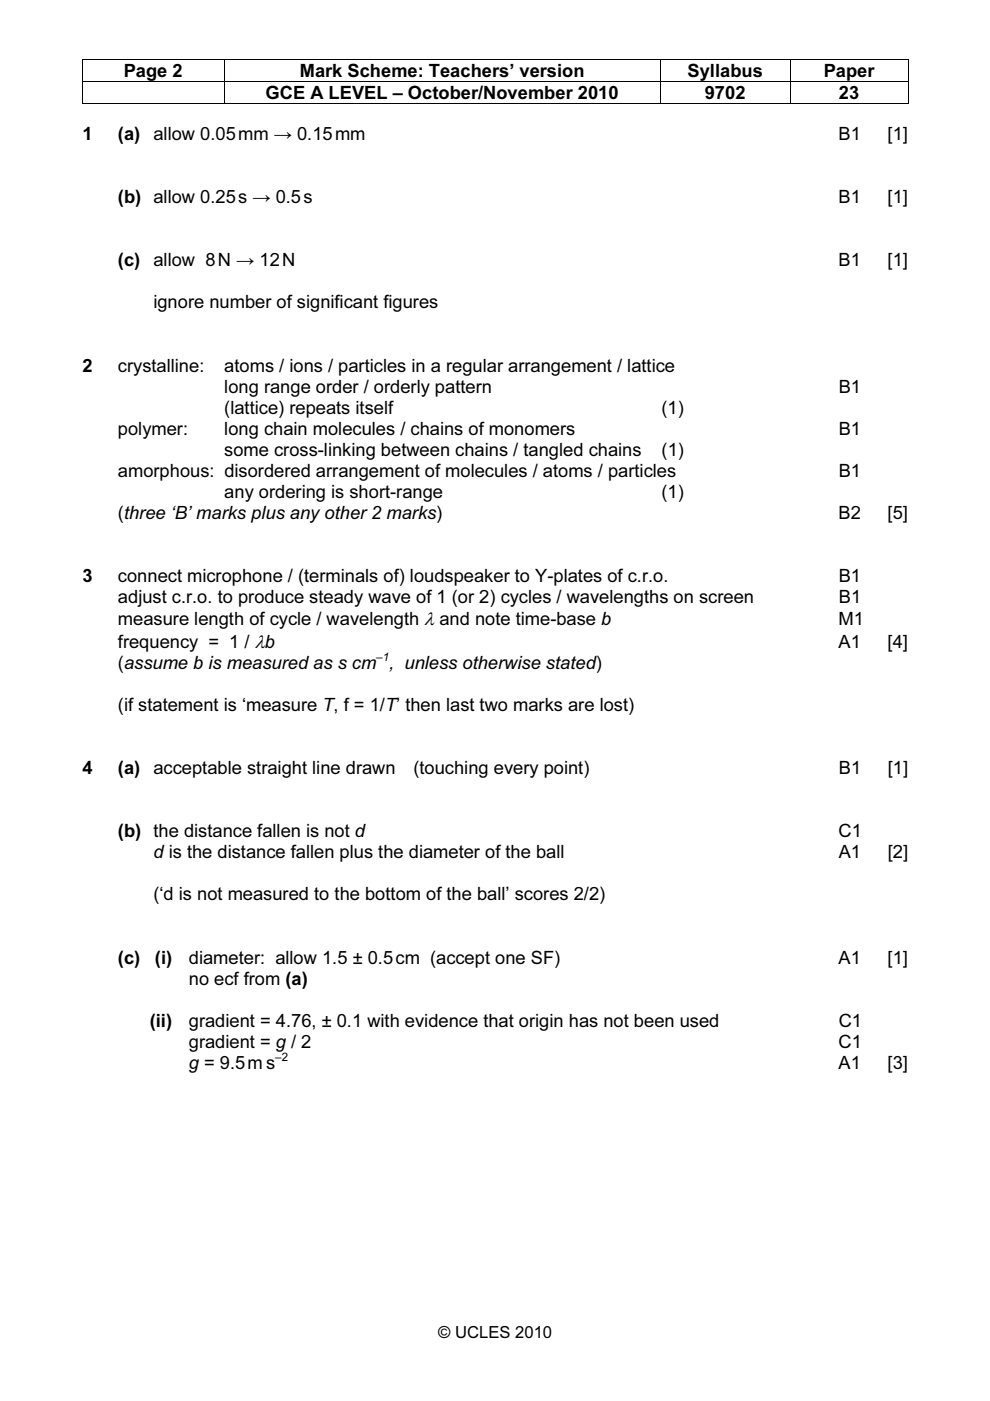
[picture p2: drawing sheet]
<svg xmlns="http://www.w3.org/2000/svg" width="210mm" height="297mm" viewBox="0 0 210 297" stroke-linecap="round" stroke-linejoin="round" font-family="sans-serif">
<defs><g id="words">
<g font-size="3.9">
<text x="26.2" y="16.4">Page 2</text>
<text x="63.6" y="16.4">Mark Scheme: Teachers’ version</text>
<text x="145.8" y="16.4">Syllabus</text>
<text x="174.6" y="16.4">Paper</text>
<text x="56.3" y="21">GCE A LEVEL – October/November 2010</text>
<text x="149.4" y="21">9702</text>
<text x="177.9" y="21">23</text>
<text x="17.5" y="29.7">1</text>
<text x="25" y="29.7">(a)</text>
<text x="32.5" y="29.7">allow 0.05mm → 0.15mm</text>
<text x="177.8" y="29.7">B1</text>
<text x="188.2" y="29.7">[1]</text>
<text x="25" y="43.1">(b) allow 0.25s → 0.5s</text>
<text x="177.8" y="43.1">B1</text>
<text x="188.2" y="43.1">[1]</text>
<text x="25" y="56.5">(c)</text>
<text x="32.5" y="56.5">allow 8N → 12N</text>
<text x="177.8" y="56.5">B1</text>
<text x="188.2" y="56.5">[1]</text>
<text x="32.5" y="65.4">ignore number of significant figures</text>
<text x="17.5" y="78.8">2</text>
<text x="25" y="78.8">crystalline:</text>
<text x="47.6" y="83.2">long range order / orderly pattern</text>
<text x="47.6" y="78.8">atoms / ions / particles in a regular arrangement / lattice</text>
<text x="177.8" y="83.2">B1</text>
<text x="47.6" y="87.7">(lattice) repeats itself</text>
<text x="140.2" y="87.7">(1)</text>
<text x="25" y="92.2">polymer:</text>
<text x="47.6" y="92.2">long chain molecules / chains of monomers</text>
<text x="177.8" y="92.2">B1</text>
<text x="25" y="101.1">amorphous: disordered arrangement of molecules / atoms / particles</text>
<text x="47.6" y="96.6">some cross-linking between chains / tangled chains</text>
<text x="140.3" y="96.6">(1)</text>
<text x="177.8" y="101.1">B1</text>
<text x="47.6" y="105.5">any ordering is short-range</text>
<text x="140.3" y="105.5">(1)</text>
<text x="25" y="110">(three ‘B’ marks plus any other 2 marks)</text>
<text x="177.8" y="110">B2</text>
<text x="188.2" y="110">[5]</text>
<text x="17.5" y="123.4">3</text>
<text x="25" y="123.4">connect microphone / (terminals of) loudspeaker to Y-plates of c.r.o.</text>
<text x="177.8" y="123.4">B1</text>
<text x="25" y="127.8">adjust c.r.o. to produce steady wave of 1 (or 2) cycles / wavelengths on screen</text>
<text x="177.9" y="127.8">B1</text>
<text x="25" y="137.3">frequency = 1 / λb</text>
<text x="25" y="132.6">measure length of cycle / wavelength λ and note time-base b</text>
<text x="177.8" y="137.3">A1</text>
<text x="177.8" y="132.6">M1</text>
<text x="188.2" y="137.3">[4]</text>
<text x="25" y="141.8">(assume b is measured as s cm</text>
<text x="82.5" y="141.8">, unless otherwise stated)</text>
<text x="25" y="150.8">(if statement is ‘measure T, f = 1/T’ then last two marks are lost)</text>
<text x="17.5" y="164.1">4</text>
<text x="25" y="164.1">(a)</text>
<text x="32.5" y="164.1">acceptable straight line drawn</text>
<text x="87.7" y="164.1">(touching every point)</text>
<text x="177.8" y="164.1">B1</text>
<text x="188.2" y="164.1">[1]</text>
<text x="25" y="177.5">(b) the distance fallen is not d</text>
<text x="177.8" y="177.5">C1</text>
<text x="32.5" y="182">d is the distance fallen plus the diameter of the ball</text>
<text x="177.8" y="182">A1</text>
<text x="188.2" y="182">[2]</text>
<text x="32.5" y="190.9">(‘d is not measured to the bottom of the ball’ scores 2/2)</text>
<text x="25" y="204.3">(c)</text>
<text x="32.9" y="204.3">(i)</text>
<text x="40" y="208.8">no ecf from (a)</text>
<text x="40" y="204.3">diameter: allow 1.5 ± 0.5cm (accept one SF)</text>
<text x="177.8" y="204.3">A1</text>
<text x="188.2" y="204.3">[1]</text>
<text x="31.8" y="217.7">(ii)</text>
<text x="40" y="217.7">gradient = 4.76, ± 0.1 with evidence that origin has not been used</text>
<text x="177.8" y="217.7">C1</text>
<text x="40" y="226.6">g = 9.5m s</text>
<text x="40" y="222.2">gradient = g / 2</text>
<text x="177.8" y="222.2">C1</text>
<text x="177.8" y="226.6">A1</text>
<text x="188.2" y="226.6">[3]</text>
</g>
<text font-size="3.5" x="92.9" y="283.8">© UCLES 2010</text>
<g font-size="2.5">
<text x="79.8" y="140.1">–1</text>
<text x="58.4" y="224.9">–2</text>
</g>
</g></defs>
<path d="M17.4 12.6h.2v.1h-.2zM17.4 17.2h.2v.2h-.2zM47.4 12.6h.2v.1h-.2zM47.4 17.2h.2v.2h-.2zM139.9 12.6h.2v.1h-.2zM139.9 17.2h.2v.2h-.2zM167.4 12.6h.2v.1h-.2zM167.4 17.2h.2v.2h-.2zM192.4 12.6h.2v.1h-.2zM192.4 17.2h.2v.2h-.2zM192.4 21.8h.2v.2h-.2z" fill="#000"/>
<g fill="none" stroke="#000" stroke-width=".21">
<path d="M17.4 12.6h30M17.5 12.7v4.5M17.5 17.4v4.6M17.6 17.3h29.8M47.5 12.7v4.5M47.5 17.4v4.6M47.6 12.6h92.3M47.6 17.3h92.3M140 12.7v4.5M140 17.4v4.6M140.1 12.6h27.3M140.1 17.3h27.3"/>
<path d="M167.5 12.7v4.5M167.5 17.4v4.6M167.6 12.6h24.8M167.6 17.3h24.8M192.5 12.7v4.5M192.5 17.4v4.6M17.4 21.9h30M47.6 21.9h92.3M140.1 21.9h27.3M167.6 21.9h24.8"/>
</g>
<use href="#words"/>
</svg>
